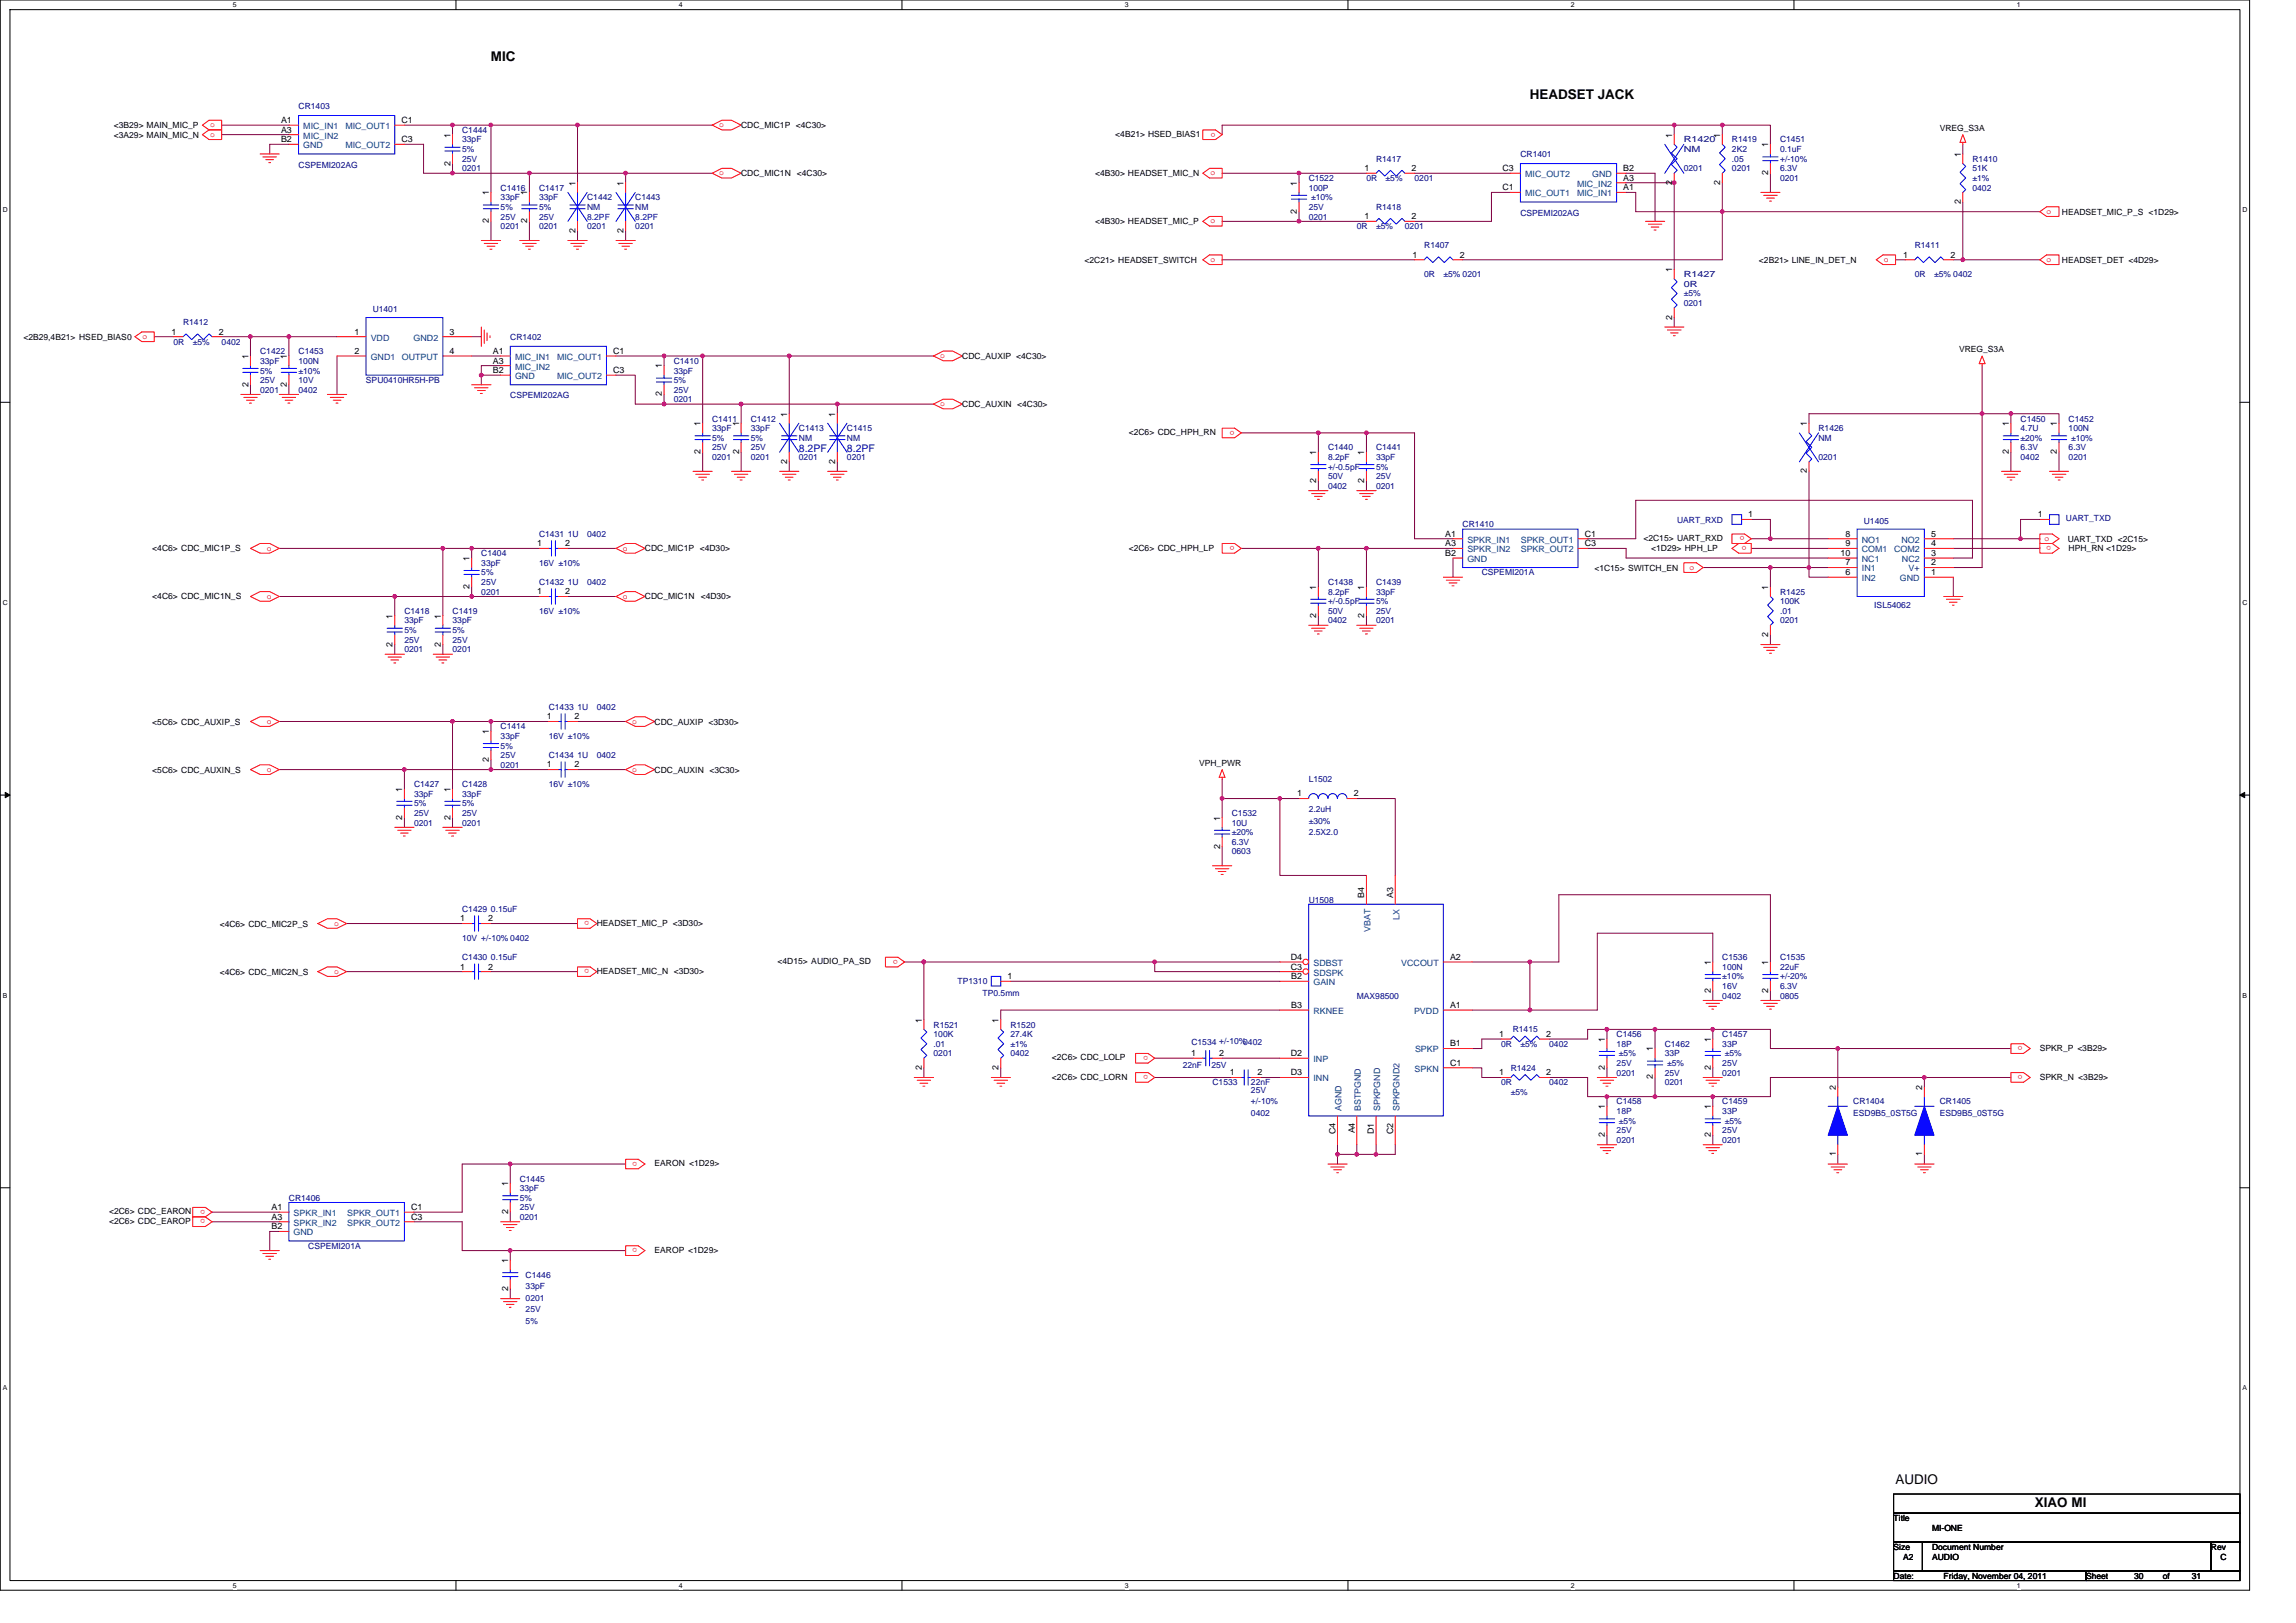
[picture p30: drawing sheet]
<svg xmlns="http://www.w3.org/2000/svg" width="297mm" height="210mm" viewBox="0 0 297 210" stroke-linecap="round" stroke-linejoin="round" font-family="sans-serif">
<defs><g id="words">
<g font-size="1.7">
<text x="63.5" y="7.8">MIC</text>
<text x="197.9" y="12.8">HEADSET JACK</text>
<text x="245.2" y="192">AUDIO</text>
<text x="263.3" y="195">XIAO MI</text>
</g>
<g font-size="1.4" fill="#0000a0">
<text x="103.4" y="58.5">8.2PF</text>
<text x="109.6" y="58.5">8.2PF</text>
</g>
<g font-size="1.1">
<text x="14.7" y="16.6">&lt;3B29&gt; MAIN_MIC_P</text>
<text x="14.7" y="17.8">&lt;3A29&gt; MAIN_MIC_N</text>
<text x="36.4" y="15.9">A1</text>
<text x="36.4" y="17.1">A3</text>
<text x="51.9" y="15.9">C1</text>
<text x="58.3" y="17.8" transform="rotate(-90 58.3 17.8)">1</text>
<text x="95.9" y="16.6">CDC_MIC1P &lt;4C30&gt;</text>
<text x="144.3" y="17.7">&lt;4B21&gt; HSED_BIAS1</text>
<text x="216.3" y="17.8" transform="rotate(-90 216.3 17.8)">1</text>
<text x="222.5" y="17.8" transform="rotate(-90 222.5 17.8)">1</text>
<text x="250.9" y="17">VREG_S3A</text>
<text x="36.4" y="18.4">B2</text>
<text x="51.9" y="18.4">C3</text>
<text x="58.3" y="21.4" transform="rotate(-90 58.3 21.4)">2</text>
<text x="95.9" y="22.8">CDC_MIC1N</text>
<text x="103.1" y="22.8">&lt;4C30&gt;</text>
<text x="141.7" y="22.8">&lt;4B30&gt; HEADSET_MIC_N</text>
<text x="176.5" y="22.1">1</text>
<text x="182.6" y="22.1">2</text>
<text x="194.4" y="22.1">C3</text>
<text x="210" y="22.1">B2</text>
<text x="210" y="23.4">A3</text>
<text x="216.3" y="23.9" transform="rotate(-90 216.3 23.9)">2</text>
<text x="222.5" y="23.9" transform="rotate(-90 222.5 23.9)">2</text>
<text x="228.8" y="22.7" transform="rotate(-90 228.8 22.7)">2</text>
<text x="228.8" y="19" transform="rotate(-90 228.8 19)">1</text>
<text x="253.7" y="20.3" transform="rotate(-90 253.7 20.3)">1</text>
<text x="63.2" y="28.9" transform="rotate(-90 63.2 28.9)">2</text>
<text x="63.2" y="25.3" transform="rotate(-90 63.2 25.3)">1</text>
<text x="68.2" y="28.9" transform="rotate(-90 68.2 28.9)">2</text>
<text x="68.2" y="25.3" transform="rotate(-90 68.2 25.3)">1</text>
<text x="74.4" y="24" transform="rotate(-90 74.4 24)">1</text>
<text x="80.7" y="24" transform="rotate(-90 80.7 24)">1</text>
<text x="141.7" y="29">&lt;4B30&gt; HEADSET_MIC_P</text>
<text x="167.8" y="27.6" transform="rotate(-90 167.8 27.6)">2</text>
<text x="167.8" y="24" transform="rotate(-90 167.8 24)">1</text>
<text x="176.5" y="28.4">1</text>
<text x="182.6" y="28.4">2</text>
<text x="194.4" y="24.6">C1</text>
<text x="210" y="24.6">A1</text>
<text x="253.7" y="26.4" transform="rotate(-90 253.7 26.4)">2</text>
<text x="266.8" y="27.8">HEADSET_MIC_P_S &lt;1D29&gt;</text>
<text x="74.4" y="30.1" transform="rotate(-90 74.4 30.1)">2</text>
<text x="80.7" y="30.1" transform="rotate(-90 80.7 30.1)">2</text>
<text x="140.3" y="34">&lt;2C21&gt; HEADSET_SWITCH</text>
<text x="182.7" y="33.3">1</text>
<text x="188.8" y="33.3">2</text>
<text x="216.3" y="35.2" transform="rotate(-90 216.3 35.2)">1</text>
<text x="227.6" y="34">&lt;2B21&gt; LINE_IN_DET_N</text>
<text x="246.2" y="33.3">1</text>
<text x="252.3" y="33.3">2</text>
<text x="266.8" y="34">HEADSET_DET &lt;4D29&gt;</text>
<text x="216.3" y="41.3" transform="rotate(-90 216.3 41.3)">2</text>
<text x="3" y="44">&lt;2B29,4B21&gt; HSED_BIAS0</text>
<text x="22.2" y="43.3">1</text>
<text x="28.3" y="43.3">2</text>
<text x="32.1" y="46.4" transform="rotate(-90 32.1 46.4)">1</text>
<text x="37.1" y="46.4" transform="rotate(-90 37.1 46.4)">1</text>
<text x="45.8" y="43.3">1</text>
<text x="45.8" y="45.8">2</text>
<text x="58.2" y="45.8">4</text>
<text x="58.2" y="43.3">3</text>
<text x="63.8" y="45.8">A1</text>
<text x="63.8" y="47">A3</text>
<text x="79.3" y="45.8">C1</text>
<text x="85.6" y="47.7" transform="rotate(-90 85.6 47.7)">1</text>
<text x="124.5" y="46.4">CDC_AUXIP &lt;4C30&gt;</text>
<text x="253.4" y="45.6">VREG_S3A</text>
<text x="32.1" y="50" transform="rotate(-90 32.1 50)">2</text>
<text x="37.1" y="50" transform="rotate(-90 37.1 50)">2</text>
<text x="63.8" y="48.3">B2</text>
<text x="79.3" y="48.3">C3</text>
<text x="85.6" y="51.3" transform="rotate(-90 85.6 51.3)">2</text>
<text x="101.8" y="53.9" transform="rotate(-90 101.8 53.9)">1</text>
<text x="108.1" y="53.9" transform="rotate(-90 108.1 53.9)">1</text>
<text x="124.5" y="52.7">CDC_AUXIN &lt;4C30&gt;</text>
<text x="90.6" y="58.8" transform="rotate(-90 90.6 58.8)">2</text>
<text x="90.6" y="55.1" transform="rotate(-90 90.6 55.1)">1</text>
<text x="95.6" y="58.8" transform="rotate(-90 95.6 58.8)">2</text>
<text x="95.6" y="55.1" transform="rotate(-90 95.6 55.1)">1</text>
<text x="146" y="56.3">&lt;2C6&gt; CDC_HPH_RN</text>
<text x="170.3" y="58.9" transform="rotate(-90 170.3 58.9)">1</text>
<text x="176.5" y="58.9" transform="rotate(-90 176.5 58.9)">1</text>
<text x="233.8" y="55.1" transform="rotate(-90 233.8 55.1)">1</text>
<text x="259.9" y="58.8" transform="rotate(-90 259.9 58.8)">2</text>
<text x="259.9" y="55.1" transform="rotate(-90 259.9 55.1)">1</text>
<text x="266.1" y="58.8" transform="rotate(-90 266.1 58.8)">2</text>
<text x="266.1" y="55.1" transform="rotate(-90 266.1 55.1)">1</text>
<text x="101.8" y="60" transform="rotate(-90 101.8 60)">2</text>
<text x="108.1" y="60" transform="rotate(-90 108.1 60)">2</text>
<text x="170.3" y="62.5" transform="rotate(-90 170.3 62.5)">2</text>
<text x="176.5" y="62.5" transform="rotate(-90 176.5 62.5)">2</text>
<text x="233.8" y="61.3" transform="rotate(-90 233.8 61.3)">2</text>
<text x="19.7" y="71.3">&lt;4C6&gt; CDC_MIC1P_S</text>
<text x="69.5" y="70.7">1</text>
<text x="73.1" y="70.7">2</text>
<text x="83.4" y="71.3">CDC_MIC1P &lt;4D30&gt;</text>
<text x="146" y="71.2">&lt;2C6&gt; CDC_HPH_LP</text>
<text x="187" y="69.4">A1</text>
<text x="187" y="70.7">A3</text>
<text x="187" y="71.9">B2</text>
<text x="205" y="69.4">C1</text>
<text x="205" y="70.7">C3</text>
<text x="212.6" y="70">&lt;2C15&gt; UART_RXD</text>
<text x="213.6" y="71.2">&lt;1D29&gt; HPH_LP</text>
<text x="226.2" y="66.9">1</text>
<text x="238.1" y="71.9">10</text>
<text x="238.8" y="69.4">8</text>
<text x="238.8" y="70.7">9</text>
<text x="249.8" y="70.7">4</text>
<text x="249.8" y="71.9">3</text>
<text x="249.8" y="69.4">5</text>
<text x="263.6" y="66.9">1</text>
<text x="267.5" y="70.1">UART_TXD &lt;2C15&gt;</text>
<text x="267.6" y="71.2">HPH_RN &lt;1D29&gt;</text>
<text x="19.7" y="77.6">&lt;4C6&gt; CDC_MIC1N_S</text>
<text x="60.7" y="76.2" transform="rotate(-90 60.7 76.2)">2</text>
<text x="60.7" y="72.6" transform="rotate(-90 60.7 72.6)">1</text>
<text x="69.5" y="76.9">1</text>
<text x="73.1" y="76.9">2</text>
<text x="83.4" y="77.6">CDC_MIC1N</text>
<text x="90.7" y="77.6">&lt;4D30&gt;</text>
<text x="170.3" y="76.3" transform="rotate(-90 170.3 76.3)">1</text>
<text x="176.5" y="76.3" transform="rotate(-90 176.5 76.3)">1</text>
<text x="206.3" y="73.8">&lt;1C15&gt; SWITCH_EN</text>
<text x="228.8" y="76.3" transform="rotate(-90 228.8 76.3)">1</text>
<text x="238.8" y="74.4">6</text>
<text x="238.8" y="73.2">7</text>
<text x="249.8" y="73.2">2</text>
<text x="249.8" y="74.4">1</text>
<text x="50.8" y="83.7" transform="rotate(-90 50.8 83.7)">2</text>
<text x="50.8" y="80" transform="rotate(-90 50.8 80)">1</text>
<text x="57" y="83.7" transform="rotate(-90 57 83.7)">2</text>
<text x="57" y="80" transform="rotate(-90 57 80)">1</text>
<text x="170.3" y="79.9" transform="rotate(-90 170.3 79.9)">2</text>
<text x="176.5" y="79.9" transform="rotate(-90 176.5 79.9)">2</text>
<text x="228.8" y="82.4" transform="rotate(-90 228.8 82.4)">2</text>
<text x="19.7" y="93.7">&lt;5C6&gt; CDC_AUXIP_S</text>
<text x="63.2" y="95" transform="rotate(-90 63.2 95)">1</text>
<text x="70.7" y="93.1">1</text>
<text x="74.3" y="93.1">2</text>
<text x="84.7" y="93.7">CDC_AUXIP &lt;3D30&gt;</text>
<text x="19.7" y="100">&lt;5C6&gt; CDC_AUXIN_S</text>
<text x="63.2" y="98.6" transform="rotate(-90 63.2 98.6)">2</text>
<text x="70.7" y="99.3">1</text>
<text x="74.3" y="99.3">2</text>
<text x="84.7" y="100">CDC_AUXIN &lt;3C30&gt;</text>
<text x="155.1" y="99.1">VPH_PWR</text>
<text x="52" y="106" transform="rotate(-90 52 106)">2</text>
<text x="52" y="102.4" transform="rotate(-90 52 102.4)">1</text>
<text x="58.3" y="106" transform="rotate(-90 58.3 106)">2</text>
<text x="58.3" y="102.4" transform="rotate(-90 58.3 102.4)">1</text>
<text x="157.8" y="106.2" transform="rotate(-90 157.8 106.2)">1</text>
<text x="167.8" y="103">1</text>
<text x="175.2" y="103">2</text>
<text x="157.8" y="109.8" transform="rotate(-90 157.8 109.8)">2</text>
<text x="28.4" y="119.9">&lt;4C6&gt; CDC_MIC2P_S</text>
<text x="59.5" y="119.2">1</text>
<text x="63.1" y="119.2">2</text>
<text x="77.2" y="119.8">HEADSET_MIC_P &lt;3D30&gt;</text>
<text x="176.5" y="116.1" transform="rotate(-90 176.5 116.1)">B4</text>
<text x="180.2" y="116.1" transform="rotate(-90 180.2 116.1)">A3</text>
<text x="59.5" y="125.4">1</text>
<text x="63.1" y="125.4">2</text>
<text x="77.2" y="126">HEADSET_MIC_N &lt;3D30&gt;</text>
<text x="100.6" y="124.7">&lt;4D15&gt; AUDIO_PA_SD</text>
<text x="167" y="124.2">D4</text>
<text x="167" y="125.4">C3</text>
<text x="187.6" y="124.2">A2</text>
<text x="221.3" y="124.8" transform="rotate(-90 221.3 124.8)">1</text>
<text x="228.8" y="124.8" transform="rotate(-90 228.8 124.8)">1</text>
<text x="28.4" y="126.1">&lt;4C6&gt; CDC_MIC2N_S</text>
<text x="130.3" y="126.7">1</text>
<text x="167" y="126.7">B2</text>
<text x="167" y="130.4">B3</text>
<text x="187.6" y="130.4">A1</text>
<text x="221.3" y="128.5" transform="rotate(-90 221.3 128.5)">2</text>
<text x="228.8" y="128.5" transform="rotate(-90 228.8 128.5)">2</text>
<text x="119.2" y="132.3" transform="rotate(-90 119.2 132.3)">1</text>
<text x="129.2" y="132.3" transform="rotate(-90 129.2 132.3)">1</text>
<text x="136.1" y="137.2">&lt;2C6&gt; CDC_LOLP</text>
<text x="154.1" y="136.6">1</text>
<text x="157.7" y="136.6">2</text>
<text x="167" y="136.6">D2</text>
<text x="187.6" y="135.4">B1</text>
<text x="187.6" y="137.9">C1</text>
<text x="193.9" y="134.2">1</text>
<text x="200" y="134.2">2</text>
<text x="207.6" y="134.8" transform="rotate(-90 207.6 134.8)">1</text>
<text x="213.8" y="136" transform="rotate(-90 213.8 136)">1</text>
<text x="221.3" y="134.8" transform="rotate(-90 221.3 134.8)">1</text>
<text x="263.9" y="135.9">SPKR_P &lt;3B29&gt;</text>
<text x="119.2" y="138.4" transform="rotate(-90 119.2 138.4)">2</text>
<text x="129.2" y="138.4" transform="rotate(-90 129.2 138.4)">2</text>
<text x="136.1" y="139.7">&lt;2C6&gt; CDC_LORN</text>
<text x="159.1" y="139.1">1</text>
<text x="162.7" y="139.1">2</text>
<text x="167" y="139.1">D3</text>
<text x="193.9" y="139.1">1</text>
<text x="200" y="139.1">2</text>
<text x="207.6" y="143.5" transform="rotate(-90 207.6 143.5)">1</text>
<text x="207.6" y="138.4" transform="rotate(-90 207.6 138.4)">2</text>
<text x="213.8" y="139.7" transform="rotate(-90 213.8 139.7)">2</text>
<text x="221.3" y="143.5" transform="rotate(-90 221.3 143.5)">1</text>
<text x="221.3" y="138.4" transform="rotate(-90 221.3 138.4)">2</text>
<text x="237.5" y="141" transform="rotate(-90 237.5 141)">2</text>
<text x="248.7" y="141" transform="rotate(-90 248.7 141)">2</text>
<text x="263.9" y="139.7">SPKR_N &lt;3B29&gt;</text>
<text x="172.8" y="146.7" transform="rotate(-90 172.8 146.7)">C4</text>
<text x="175.3" y="146.6" transform="rotate(-90 175.3 146.6)">A4</text>
<text x="177.8" y="146.7" transform="rotate(-90 177.8 146.7)">D1</text>
<text x="180.2" y="146.7" transform="rotate(-90 180.2 146.7)">C2</text>
<text x="207.6" y="147.1" transform="rotate(-90 207.6 147.1)">2</text>
<text x="221.3" y="147.1" transform="rotate(-90 221.3 147.1)">2</text>
<text x="237.5" y="149.6" transform="rotate(-90 237.5 149.6)">1</text>
<text x="248.7" y="149.6" transform="rotate(-90 248.7 149.6)">1</text>
<text x="65.7" y="153.5" transform="rotate(-90 65.7 153.5)">1</text>
<text x="84.7" y="150.9">EARON &lt;1D29&gt;</text>
<text x="14.1" y="158.3">&lt;2C6&gt; CDC_EAROP</text>
<text x="14.1" y="157.1">&lt;2C6&gt; CDC_EARON</text>
<text x="35.1" y="156.5">A1</text>
<text x="35.1" y="157.8">A3</text>
<text x="35.1" y="159">B2</text>
<text x="53.2" y="156.5">C1</text>
<text x="53.2" y="157.8">C3</text>
<text x="65.7" y="157.1" transform="rotate(-90 65.7 157.1)">2</text>
<text x="65.7" y="167" transform="rotate(-90 65.7 167)">2</text>
<text x="65.7" y="163.4" transform="rotate(-90 65.7 163.4)">1</text>
<text x="84.7" y="162.1">EAROP &lt;1D29&gt;</text>
<text x="245" y="196.8">Title</text>
<text x="245" y="200.5">Size</text>
<text x="246.2" y="201.8">A2</text>
<text x="250" y="200.5">Document Number</text>
<text x="250" y="201.8">AUDIO</text>
<text x="250" y="198">MI-ONE</text>
<text x="286" y="200.5">Rev</text>
<text x="287.3" y="201.8">C</text>
<text x="245" y="204.3">Date:</text>
<text x="251.5" y="204.3">Friday, November 04, 2011</text>
<text x="269.9" y="204.3">Sheet</text>
<text x="276.1" y="204.3">30</text>
<text x="279.8" y="204.3">of</text>
<text x="283.6" y="204.3">31</text>
</g>
<g font-size="1.1" fill="#f00">
<text x="27.2" y="16.5">o</text>
<text x="27.2" y="17.7">o</text>
<text x="93" y="16.5">o</text>
<text x="157.2" y="17.1" transform="rotate(180 157.2 17.1)">o</text>
<text x="93" y="22.7">o</text>
<text x="156.6" y="22.7">o</text>
<text x="156.6" y="28.9">o</text>
<text x="264.8" y="27.7">o</text>
<text x="156.6" y="33.9">o</text>
<text x="243.7" y="33.9">o</text>
<text x="264.8" y="33.9">o</text>
<text x="18.5" y="43.9">o</text>
<text x="121.6" y="46.3">o</text>
<text x="121.6" y="52.6">o</text>
<text x="159.7" y="55.7" transform="rotate(180 159.7 55.7)">o</text>
<text x="34.5" y="71.2">o</text>
<text x="80.6" y="71.2">o</text>
<text x="159.7" y="70.7" transform="rotate(180 159.7 70.7)">o</text>
<text x="225.7" y="69.4" transform="rotate(180 225.7 69.4)">o</text>
<text x="225.9" y="70.7" transform="rotate(180 225.9 70.7)">o</text>
<text x="264.5" y="70">o</text>
<text x="265.4" y="70.7" transform="rotate(180 265.4 70.7)">o</text>
<text x="34.5" y="77.4">o</text>
<text x="80.6" y="77.4">o</text>
<text x="218.6" y="73.7">o</text>
<text x="34.5" y="93.6">o</text>
<text x="81.8" y="93.6">o</text>
<text x="34.5" y="99.9">o</text>
<text x="81.8" y="99.9">o</text>
<text x="43.2" y="119.8">o</text>
<text x="76.2" y="119.2" transform="rotate(180 76.2 119.2)">o</text>
<text x="76.2" y="125.4" transform="rotate(180 76.2 125.4)">o</text>
<text x="116.2" y="124.2" transform="rotate(180 116.2 124.2)">o</text>
<text x="43.2" y="126">o</text>
<text x="148.5" y="136.6" transform="rotate(180 148.5 136.6)">o</text>
<text x="261.7" y="135.4" transform="rotate(180 261.7 135.4)">o</text>
<text x="148.5" y="139.1" transform="rotate(180 148.5 139.1)">o</text>
<text x="261.7" y="139.1" transform="rotate(180 261.7 139.1)">o</text>
<text x="82.4" y="150.3" transform="rotate(180 82.4 150.3)">o</text>
<text x="26.6" y="157.8" transform="rotate(180 26.6 157.8)">o</text>
<text x="26.6" y="156.5" transform="rotate(180 26.6 156.5)">o</text>
<text x="82.4" y="161.5" transform="rotate(180 82.4 161.5)">o</text>
</g>
<g font-size="1.1" fill="#000080">
<text x="38.6" y="14.1">CR1403</text>
<text x="59.8" y="17.2">C1444</text>
<text x="38.6" y="21.7">CSPEMI202AG</text>
<text x="59.8" y="18.4">33pF</text>
<text x="59.8" y="22.2">0201</text>
<text x="59.8" y="20.9">25V</text>
<text x="59.8" y="19.7">5%</text>
<text x="169.3" y="23.4">C1522</text>
<text x="176.8" y="23.4">0R</text>
<text x="178" y="20.9">R1417</text>
<text x="179.3" y="23.4">±5%</text>
<text x="183" y="23.4">0201</text>
<text x="196.7" y="20.3">CR1401</text>
<text x="217.8" y="18.4">R1420</text>
<text x="217.8" y="19.7">NM</text>
<text x="217.8" y="22.2">0201</text>
<text x="224.1" y="18.4">R1419</text>
<text x="224.1" y="19.7">2K2</text>
<text x="224.1" y="20.9">.05</text>
<text x="224.1" y="22.2">0201</text>
<text x="230.3" y="18.4">C1451</text>
<text x="230.3" y="19.7">0.1uF</text>
<text x="230.3" y="23.4">0201</text>
<text x="230.3" y="22.2">6.3V</text>
<text x="230.3" y="20.9">+/-10%</text>
<text x="255.2" y="20.9">R1410</text>
<text x="255.2" y="22.2">51K</text>
<text x="255.2" y="23.4">±1%</text>
<text x="64.8" y="24.7">C1416</text>
<text x="64.8" y="25.9">33pF</text>
<text x="64.8" y="29.7">0201</text>
<text x="64.8" y="28.4">25V</text>
<text x="64.8" y="27.2">5%</text>
<text x="69.7" y="24.7">C1417</text>
<text x="69.7" y="25.9">33pF</text>
<text x="69.7" y="29.7">0201</text>
<text x="69.7" y="28.4">25V</text>
<text x="69.7" y="27.2">5%</text>
<text x="76" y="25.9">C1442</text>
<text x="76" y="27.2">NM</text>
<text x="76" y="29.7">0201</text>
<text x="82.2" y="25.9">C1443</text>
<text x="82.2" y="27.2">NM</text>
<text x="82.2" y="29.7">0201</text>
<text x="169.3" y="24.7">100P</text>
<text x="169.3" y="27.2">25V</text>
<text x="169.3" y="28.4">0201</text>
<text x="169.6" y="25.9">±10%</text>
<text x="175.5" y="29.7">0R</text>
<text x="178" y="29.7">±5%</text>
<text x="178" y="27.2">R1418</text>
<text x="181.8" y="29.7">0201</text>
<text x="196.7" y="27.9">CSPEMI202AG</text>
<text x="255.2" y="24.7">0402</text>
<text x="184.3" y="32.1">R1407</text>
<text x="184.3" y="35.9">0R</text>
<text x="186.7" y="35.9">±5% 0201</text>
<text x="217.8" y="35.9">R1427</text>
<text x="247.7" y="32.1">R1411</text>
<text x="247.7" y="35.9">0R</text>
<text x="250.2" y="35.9">±5% 0402</text>
<text x="48.2" y="40.3">U1401</text>
<text x="217.8" y="37.1">0R</text>
<text x="217.8" y="38.4">±5%</text>
<text x="217.8" y="39.6">0201</text>
<text x="22.5" y="44.6">0R</text>
<text x="23.7" y="42.1">R1412</text>
<text x="24.9" y="44.6">±5%</text>
<text x="28.7" y="44.6">0402</text>
<text x="33.7" y="45.8">C1422</text>
<text x="33.7" y="47.1">33pF</text>
<text x="38.6" y="45.8">C1453</text>
<text x="38.6" y="47.1">100N</text>
<text x="66" y="44">CR1402</text>
<text x="87.2" y="47.1">C1410</text>
<text x="33.7" y="50.8">0201</text>
<text x="33.7" y="49.6">25V</text>
<text x="33.7" y="48.3">5%</text>
<text x="38.6" y="49.6">10V</text>
<text x="38.6" y="48.3">±10%</text>
<text x="38.6" y="50.8">0402</text>
<text x="47.3" y="49.6">SPU0410HR5H-PB</text>
<text x="66" y="51.5">CSPEMI202AG</text>
<text x="87.2" y="48.3">33pF</text>
<text x="87.2" y="52">0201</text>
<text x="87.2" y="50.8">25V</text>
<text x="87.2" y="49.6">5%</text>
<text x="92.1" y="54.5">C1411</text>
<text x="92.1" y="55.8">33pF</text>
<text x="92.1" y="59.5">0201</text>
<text x="92.1" y="58.3">25V</text>
<text x="92.1" y="57">5%</text>
<text x="97.1" y="54.5">C1412</text>
<text x="97.1" y="55.8">33pF</text>
<text x="97.1" y="59.5">0201</text>
<text x="97.1" y="58.3">25V</text>
<text x="97.1" y="57">5%</text>
<text x="103.4" y="55.8">C1413</text>
<text x="103.4" y="57">NM</text>
<text x="103.4" y="59.5">0201</text>
<text x="109.6" y="55.8">C1415</text>
<text x="109.6" y="57">NM</text>
<text x="109.6" y="59.5">0201</text>
<text x="171.8" y="58.3">C1440</text>
<text x="171.8" y="59.5">8.2pF</text>
<text x="178" y="58.3">C1441</text>
<text x="178" y="59.5">33pF</text>
<text x="235.3" y="55.8">R1426</text>
<text x="235.3" y="57">NM</text>
<text x="235.3" y="59.5">0201</text>
<text x="261.4" y="54.5">C1450</text>
<text x="261.4" y="55.8">4.7U</text>
<text x="261.4" y="58.3">6.3V</text>
<text x="261.4" y="57">±20%</text>
<text x="261.4" y="59.5">0402</text>
<text x="267.6" y="54.5">C1452</text>
<text x="267.6" y="55.8">100N</text>
<text x="267.6" y="58.3">6.3V</text>
<text x="267.6" y="59.5">0201</text>
<text x="267.9" y="57">±10%</text>
<text x="171.8" y="62">50V</text>
<text x="171.8" y="60.8">+/-0.5pF</text>
<text x="171.8" y="63.2">0402</text>
<text x="178" y="63.2">0201</text>
<text x="178" y="62">25V</text>
<text x="178" y="60.8">5%</text>
<text x="62.3" y="72">C1404</text>
<text x="69.7" y="69.5">C1431 1U</text>
<text x="76" y="69.5">0402</text>
<text x="189.2" y="68.2">CR1410</text>
<text x="217" y="67.6">UART_RXD</text>
<text x="241.1" y="67.7">U1405</text>
<text x="267.3" y="67.4">UART_TXD</text>
<text x="62.3" y="73.2">33pF</text>
<text x="62.3" y="76.9">0201</text>
<text x="62.3" y="75.7">25V</text>
<text x="62.3" y="74.4">5%</text>
<text x="69.7" y="73.2">16V ±10%</text>
<text x="69.7" y="75.7">C1432 1U</text>
<text x="76" y="75.7">0402</text>
<text x="171.8" y="75.7">C1438</text>
<text x="171.8" y="76.9">8.2pF</text>
<text x="178" y="75.7">C1439</text>
<text x="178" y="76.9">33pF</text>
<text x="191.7" y="74.4">CSPEMI201A</text>
<text x="230.3" y="76.9">R1425</text>
<text x="52.3" y="79.4">C1418</text>
<text x="52.3" y="80.7">33pF</text>
<text x="52.3" y="83.2">25V</text>
<text x="52.3" y="81.9">5%</text>
<text x="58.5" y="79.4">C1419</text>
<text x="58.5" y="80.7">33pF</text>
<text x="58.5" y="83.2">25V</text>
<text x="58.5" y="81.9">5%</text>
<text x="69.7" y="79.4">16V ±10%</text>
<text x="171.8" y="79.4">50V</text>
<text x="171.8" y="78.2">+/-0.5pF</text>
<text x="171.8" y="80.7">0402</text>
<text x="178" y="80.7">0201</text>
<text x="178" y="79.4">25V</text>
<text x="178" y="78.2">5%</text>
<text x="230.3" y="78.2">100K</text>
<text x="230.3" y="79.4">.01</text>
<text x="230.3" y="80.7">0201</text>
<text x="242.5" y="78.7">ISL54062</text>
<text x="52.3" y="84.4">0201</text>
<text x="58.5" y="84.4">0201</text>
<text x="64.8" y="94.4">C1414</text>
<text x="64.8" y="95.6">33pF</text>
<text x="71" y="91.9">C1433 1U</text>
<text x="71" y="95.6">16V ±10%</text>
<text x="77.2" y="91.9">0402</text>
<text x="53.6" y="101.8">C1427</text>
<text x="59.8" y="101.8">C1428</text>
<text x="64.8" y="99.3">0201</text>
<text x="64.8" y="98.1">25V</text>
<text x="64.8" y="96.9">5%</text>
<text x="71" y="98.1">C1434 1U</text>
<text x="71" y="101.8">16V ±10%</text>
<text x="77.2" y="98.1">0402</text>
<text x="169.3" y="101.2">L1502</text>
<text x="53.6" y="103.1">33pF</text>
<text x="53.6" y="106.8">0201</text>
<text x="53.6" y="105.6">25V</text>
<text x="53.6" y="104.3">5%</text>
<text x="59.8" y="103.1">33pF</text>
<text x="59.8" y="106.8">0201</text>
<text x="59.8" y="105.6">25V</text>
<text x="59.8" y="104.3">5%</text>
<text x="159.4" y="105.6">C1532</text>
<text x="159.4" y="106.8">10U</text>
<text x="169.3" y="105.1">2.2uH</text>
<text x="169.3" y="106.6">±30%</text>
<text x="159.4" y="109.3">6.3V</text>
<text x="159.4" y="108.1">±20%</text>
<text x="159.4" y="110.6">0603</text>
<text x="169.3" y="108.1">2.5X2.0</text>
<text x="59.8" y="118">C1429 0.15uF</text>
<text x="169.3" y="116.8">U1508</text>
<text x="59.8" y="121.8">10V +/-10% 0402</text>
<text x="59.8" y="124.2">C1430 0.15uF</text>
<text x="222.8" y="124.2">C1536</text>
<text x="222.8" y="125.5">100N</text>
<text x="230.3" y="124.2">C1535</text>
<text x="230.3" y="125.5">22uF</text>
<text x="123.9" y="127.3">TP1310</text>
<text x="127.1" y="128.8">TP0.5mm</text>
<text x="175.5" y="129.2">MAX98500</text>
<text x="222.8" y="128">16V</text>
<text x="222.8" y="126.7">±10%</text>
<text x="222.8" y="129.2">0402</text>
<text x="230.3" y="128">6.3V</text>
<text x="230.3" y="126.7">+/-20%</text>
<text x="230.3" y="129.2">0805</text>
<text x="120.8" y="132.9">R1521</text>
<text x="120.8" y="134.2">100K</text>
<text x="120.8" y="135.4">.01</text>
<text x="120.8" y="136.7">0201</text>
<text x="130.7" y="132.9">R1520</text>
<text x="130.7" y="134.2">27.4K</text>
<text x="130.7" y="135.4">±1%</text>
<text x="130.7" y="136.7">0402</text>
<text x="154.1" y="135.2">C1534 +/-10%0402</text>
<text x="194.2" y="135.4">0R</text>
<text x="195.7" y="133.6">R1415</text>
<text x="196.7" y="135.4">±5%</text>
<text x="200.4" y="135.4">0402</text>
<text x="209.1" y="134.2">C1456</text>
<text x="209.1" y="135.4">18P</text>
<text x="209.1" y="137.9">25V</text>
<text x="209.5" y="136.7">±5%</text>
<text x="215.4" y="135.4">C1462</text>
<text x="215.4" y="136.7">33P</text>
<text x="215.7" y="137.9">±5%</text>
<text x="222.8" y="134.2">C1457</text>
<text x="222.8" y="135.4">33P</text>
<text x="222.8" y="137.9">25V</text>
<text x="223.1" y="136.7">±5%</text>
<text x="153" y="138.2">22nF</text>
<text x="156.7" y="138.2">25V</text>
<text x="156.9" y="140.4">C1533</text>
<text x="161.8" y="140.4">22nF</text>
<text x="161.8" y="141.4">25V</text>
<text x="161.8" y="142.9">+/-10%</text>
<text x="194.2" y="140.4">0R</text>
<text x="195.4" y="138.6">R1424</text>
<text x="195.4" y="141.7">±5%</text>
<text x="200.4" y="140.4">0402</text>
<text x="209.1" y="142.9">C1458</text>
<text x="209.1" y="139.2">0201</text>
<text x="215.4" y="139.2">25V</text>
<text x="215.4" y="140.4">0201</text>
<text x="222.8" y="139.2">0201</text>
<text x="222.8" y="142.9">C1459</text>
<text x="239.8" y="142.9">CR1404</text>
<text x="250.9" y="142.9">CR1405</text>
<text x="161.8" y="144.4">0402</text>
<text x="209.1" y="144.1">18P</text>
<text x="209.1" y="146.6">25V</text>
<text x="209.1" y="147.9">0201</text>
<text x="209.5" y="145.4">±5%</text>
<text x="222.8" y="144.1">33P</text>
<text x="222.8" y="146.6">25V</text>
<text x="222.8" y="147.9">0201</text>
<text x="223.1" y="145.4">±5%</text>
<text x="239.8" y="144.4">ESD9B5_0ST5G</text>
<text x="250.9" y="144.4">ESD9B5_0ST5G</text>
<text x="37.4" y="155.3">CR1406</text>
<text x="67.2" y="152.9">C1445</text>
<text x="67.2" y="154.1">33pF</text>
<text x="67.2" y="155.3">5%</text>
<text x="39.9" y="161.6">CSPEMI201A</text>
<text x="67.2" y="157.8">0201</text>
<text x="67.2" y="156.6">25V</text>
<text x="68" y="165.3">C1446</text>
<text x="68" y="166.8">33pF</text>
<text x="68" y="168.3">0201</text>
<text x="68" y="169.8">25V</text>
<text x="68" y="171.3">5%</text>
</g>
<g font-size="1.1" fill="#004080">
<text x="39.2" y="16.7">MIC_IN1</text>
<text x="39.2" y="17.9">MIC_IN2</text>
<text x="44.7" y="16.7">MIC_OUT1</text>
<text x="39.2" y="19.2">GND</text>
<text x="44.7" y="19.2">MIC_OUT2</text>
<text x="197.3" y="22.9">MIC_OUT2</text>
<text x="206" y="22.9">GND</text>
<text x="197.3" y="25.4">MIC_OUT1</text>
<text x="204" y="25.4">MIC_IN1</text>
<text x="204" y="24.2">MIC_IN2</text>
<text x="48" y="44.1">VDD</text>
<text x="48" y="46.6">GND1</text>
<text x="52" y="46.6">OUTPUT</text>
<text x="53.5" y="44.1">GND2</text>
<text x="66.6" y="46.6">MIC_IN1</text>
<text x="66.6" y="47.8">MIC_IN2</text>
<text x="72.1" y="46.6">MIC_OUT1</text>
<text x="66.6" y="49">GND</text>
<text x="72.1" y="49">MIC_OUT2</text>
<text x="189.8" y="70.2">SPKR_IN1</text>
<text x="189.8" y="71.5">SPKR_IN2</text>
<text x="196.7" y="70.2">SPKR_OUT1</text>
<text x="196.7" y="71.5">SPKR_OUT2</text>
<text x="240.9" y="70.2">NO1</text>
<text x="240.9" y="71.5">COM1</text>
<text x="245" y="71.5">COM2</text>
<text x="246" y="70.2">NO2</text>
<text x="189.8" y="72.7">GND</text>
<text x="240.9" y="75.2">IN2</text>
<text x="240.9" y="73.9">IN1</text>
<text x="240.9" y="72.7">NC1</text>
<text x="245.8" y="75.2">GND</text>
<text x="246.1" y="72.7">NC2</text>
<text x="246.9" y="73.9">V+</text>
<text x="181" y="119" transform="rotate(-90 181 119)">LX</text>
<text x="169.9" y="125">SDBST</text>
<text x="177.3" y="120.6" transform="rotate(-90 177.3 120.6)">VBAT</text>
<text x="181.3" y="125">VCCOUT</text>
<text x="169.9" y="126.2">SDSPK</text>
<text x="169.9" y="127.5">GAIN</text>
<text x="169.9" y="131.2">RKNEE</text>
<text x="182.9" y="131.2">PVDD</text>
<text x="169.9" y="137.4">INP</text>
<text x="183.1" y="136.2">SPKP</text>
<text x="169.9" y="139.9">INN</text>
<text x="173.6" y="143.8" transform="rotate(-90 173.6 143.8)">AGND</text>
<text x="176.1" y="143.8" transform="rotate(-90 176.1 143.8)">BSTPGND</text>
<text x="178.6" y="143.8" transform="rotate(-90 178.6 143.8)">SPKPGND</text>
<text x="181" y="143.8" transform="rotate(-90 181 143.8)">SPKPGND2</text>
<text x="183" y="138.7">SPKN</text>
<text x="38" y="157.3">SPKR_IN1</text>
<text x="38" y="158.6">SPKR_IN2</text>
<text x="38" y="159.8">GND</text>
<text x="44.9" y="157.3">SPKR_OUT1</text>
<text x="44.9" y="158.6">SPKR_OUT2</text>
</g>
<g font-size="1.1" fill="#0000a0">
<text x="76" y="28.4">8.2PF</text>
<text x="82.2" y="28.4">8.2PF</text>
</g>
<g font-size=".9">
<text x="30.1" y="1">5</text>
<text x="87.8" y="1">4</text>
<text x="145.5" y="1">3</text>
<text x="203.2" y="1">2</text>
<text x="260.9" y="1">1</text>
<text x=".4" y="27.5">D</text>
<text x="290.1" y="27.5">D</text>
<text x=".4" y="78.3">C</text>
<text x="290.1" y="78.3">C</text>
<text x=".4" y="129.1">B</text>
<text x="290.1" y="129.1">B</text>
<text x=".4" y="179.9">A</text>
<text x="290.1" y="179.9">A</text>
<text x="30.1" y="205.4">5</text>
<text x="87.8" y="205.4">4</text>
<text x="145.5" y="205.4">3</text>
<text x="203.2" y="205.4">2</text>
<text x="260.9" y="205.4">1</text>
</g>
</g></defs>
<path d="M0 0h291v205.7h-291zM1.3 1.2h288.5v203.3h-288.5z" fill="none" stroke="#000" stroke-width=".13"/>
<g fill="#fff">
<path d="M30.1 .1h.5v1h-.5z"/>
<path d="M30.1 204.6h.5v1h-.5z"/>
</g>
<path d="M59 0v1.2M59 204.5v1.2" fill="none" stroke="#000" stroke-width=".13"/>
<g fill="#fff">
<path d="M87.8 .1h.5v1h-.5z"/>
<path d="M87.8 204.6h.5v1h-.5z"/>
</g>
<path d="M116.7 0v1.2M116.7 204.5v1.2" fill="none" stroke="#000" stroke-width=".13"/>
<g fill="#fff">
<path d="M145.5 .1h.5v1h-.5z"/>
<path d="M145.5 204.6h.5v1h-.5z"/>
</g>
<path d="M174.4 0v1.2M174.4 204.5v1.2" fill="none" stroke="#000" stroke-width=".13"/>
<g fill="#fff">
<path d="M203.2 .1h.5v1h-.5z"/>
<path d="M203.2 204.6h.5v1h-.5z"/>
</g>
<path d="M232.1 0v1.2M232.1 204.5v1.2" fill="none" stroke="#000" stroke-width=".13"/>
<g fill="#fff">
<path d="M260.9 .1h.5v1h-.5z"/>
<path d="M260.9 204.6h.5v1h-.5z"/>
<path d="M.4 26.6h.6v1h-.6z"/>
<path d="M290.1 26.6h.6v1h-.6z"/>
<path d="M.4 77.4h.6v1h-.6z"/>
<path d="M290.1 77.4h.6v1h-.6z"/>
</g>
<path d="M0 52h1.3M289.8 52h1.2" fill="none" stroke="#000" stroke-width=".13"/>
<g fill="#fff">
<path d="M.4 128.3h.5v1h-.5z"/>
<path d="M290.1 128.3h.6v1h-.6z"/>
</g>
<path d="M0 102.9h1.3M289.8 102.9h1.2" fill="none" stroke="#000" stroke-width=".13"/>
<path d="M.7 102.5l.6 .4-.6 .3zM289.8 102.9l.6-.4v.7z" fill="#000" stroke="#000" stroke-width=".13"/>
<g fill="#fff">
<path d="M.4 179.1h.5v1h-.5z"/>
<path d="M290.1 179.1h.6v1h-.6z"/>
</g>
<path d="M0 153.7h1.3M289.8 153.7h1.2M245 199.5h3.7v3.7h-3.7zM245 193.3h44.8v2.5h-44.8zM245 195.8h44.8v3.7h-44.8zM248.7 199.5h37.3v3.7h-37.3zM286 199.5h3.8v3.7h-3.8zM245 203.2h24.9v1.3h-24.9zM269.9 203.2h19.9v1.3h-19.9z" fill="none" stroke="#000" stroke-width=".13"/>
<g fill="none" stroke="#800040" stroke-width=".13">
<path d="M28.7 17.4h8.7M28.7 16.2h8.7M37.4 18.7h-2.5v1.2M52.3 16.2h6.2M52.3 18.7h2.5v3.7h3.7M58.5 16.2v1.2M58.5 16.2h5v8.7M63.5 16.2h11.2v7.4M74.7 16.2h17.4M158.1 17.4v-1.2h58.5v1.2M216.6 16.2h6.2M222.8 16.2v1.2"/>
<path d="M222.8 16.2h6.2v2.5M253.9 18.7v1.2M58.5 22.4h10M58.5 21.2v1.2M63.5 28.6v2.5M68.5 22.4h12.4v1.2M68.5 22.4v2.5M68.5 28.6v2.5M74.7 29.9v1.2M80.9 29.9v1.2M80.9 22.4h11.2M158.1 28.6h10"/>
<path d="M158.1 33.6h24.9M158.1 22.4h10M168.1 22.4v1.2M168.1 27.4v1.2M168.1 22.4h8.7M168.1 28.6h8.7M183 22.4h12.4M195.4 24.9h-2.4v3.7h-10M210.4 24.9h1.2v2.5h11.2M210.4 22.4h3.7v6.2M210.4 23.6h6.2v11.3M222.8 27.4h41.1"/>
<path d="M222.8 23.6v3.8M222.8 27.4v6.2h-33.6M229 22.4v2.5M245.2 33.6h1.3M252.7 33.6h1.2M253.9 26.1v7.5M253.9 33.6h10M20 43.6h2.5M28.7 43.6h3.7v2.5M32.4 43.6h5v2.5M32.4 49.8v1.2M37.4 49.8v1.2"/>
<path d="M37.4 43.6h6.2M43.6 46.1v4.9M61 43.6h1.3M61 46.1h3.8M62.3 48.5v1.3M64.8 47.3h-2.5v1.2h2.5M79.7 46.1h6.2M79.7 48.5h2.5v3.8h3.7M85.9 51v1.3M85.9 46.1h5M85.9 52.3h10v2.5M85.9 46.1v1.2"/>
<path d="M90.9 46.1h11.2M90.9 46.1v8.7M90.9 58.5v2.5M95.9 52.3h12.4M95.9 58.5v2.5M102.1 59.8v1.2M102.1 46.1v7.4M102.1 46.1h18.7M108.3 59.8v1.2M108.3 52.3h12.5M108.3 52.3v1.2M160.6 56h10"/>
<path d="M170.6 56v2.5M170.6 56h6.2v2.5M176.8 56h6.2v13.7h5M216.6 41.1v1.2M256.4 53.5h-22.4v1.3M256.4 53.5h3.8v1.3M256.4 53.5v19.9h-3.7M256.4 47.3v6.2M260.2 58.5v2.5M260.2 53.5h6.2v1.3M266.4 58.5v2.5M36.1 71h21.2v8.7"/>
<path d="M36.1 77.2h15v2.5M51.1 77.2h9.9M57.3 71h3.7v1.2M61 77.2h8.7M61 75.9v1.3M61 71h8.7M73.5 77.2h6.2M73.5 71h6.2M160.6 71h10M170.6 62.2v1.3M170.6 79.7v1.2M170.6 71v4.9"/>
<path d="M170.6 71h6.2v4.9M176.8 62.2v1.3M176.8 79.7v1.2M176.8 71h11.2M188 72.2v2.5M205.4 69.7h6.2v-5h43.6v7.5h-2.5M205.4 71h5v1.2h26.1M220.3 73.4h8.7v2.5M226.6 71h9.9M226.6 69.7h2.4M226.6 67.2h2.4v2.5M229 69.7h7.5"/>
<path d="M229 73.4h5M234 61v12.4M234 73.4v1.3h2.5M234 73.4h2.5M252.7 69.7h8.7M252.7 74.7v2.5M252.7 71h11.2M261.4 69.7h2.5M263.9 67.2h-2.5v2.5M36.1 99.6h16.2M36.1 93.3h22.4M51.1 83.4v1.2"/>
<path d="M52.3 99.6v2.5M52.3 99.6h11.2M57.3 83.4v1.2M58.5 93.3v8.8M58.5 93.3h5v1.3M63.5 98.3v1.3M63.5 99.6h7.5M63.5 93.3h7.5M74.7 99.6h6.2M74.7 93.3h6.2M229 82.1v1.3M44.8 119.5h15"/>
<path d="M52.3 105.8v1.2M58.5 105.8v1.2M63.5 119.5h11.2M158.1 103.3h7.5M158.1 103.3v2.5M158.1 109.5v2.5M158.1 100.8v2.5M165.6 103.3h2.5M165.6 103.3v10h11.2M175.5 103.3h5v10M44.8 125.7h15M63.5 125.7h11.2"/>
<path d="M117 124.5h2.5M119.5 138.2v1.2M119.5 124.5v7.4M119.5 124.5h29.9M129.5 138.2v1.2M130.7 127h34.9M149.4 124.5h16.2M149.4 136.9h5M149.4 139.4h10M149.4 124.5v1.2h16.2M158.1 136.9h7.5M163.1 139.4h2.5"/>
<path d="M165.6 130.7h-36.1v1.2M190.5 138.2h1.2v1.2h2.5M190.5 124.5h7.4M190.5 130.7h7.4M194.2 134.4h-2.5v1.3h-1.2M197.9 124.5h3.8v-8.7h27.3v8.7M197.9 124.5v6.2M200.4 139.4h5v2.5h2.5M207.9 138.2v1.2M207.9 133.2h-2.5v1.2h-5M207.9 133.2v1.2M207.9 133.2h6.2v2.5"/>
<path d="M214.1 133.2h7.5M214.1 139.4v2.5M221.6 133.2v1.2M221.6 138.2v1.2M221.6 124.5v-3.8h-15v10h-8.7M221.6 128.2v1.2M221.6 133.2h7.4v2.5h8.8v5M229 128.2v1.2M237.8 135.7h22.4M249 139.4h11.2M249 139.4h-20v2.5h-7.4M249 139.4v1.3"/>
<path d="M27.4 156.8h8.7M27.4 158.1h8.7M36.1 159.3h-1.2v2.5M53.6 158.1h6.2v3.7h6.2v1.2M66 156.8v1.3M66 153.1v-2.5h-6.2v6.2h-6.2M66 150.6h14.9M173 149.4h2.5M173 148.1v1.3M173 149.4v1.2M175.5 148.1v1.3M175.5 149.4h2.5"/>
<path d="M178 148.1v1.3M180.5 148.1v1.3h-2.5M207.9 146.9v1.2M207.9 141.9v1.2M207.9 141.9h6.2M214.1 141.9h7.5M221.6 141.9v1.2M221.6 146.9v1.2M237.8 149.4v1.2M249 149.4v1.2M66 166.8v1.2M66 161.8h14.9"/>
</g>
<g fill="#f0f" stroke="#f0f" stroke-width=".13">
<circle cx="108.3" cy="52.3" r=".24"/>
<circle cx="102.1" cy="46" r=".24"/>
<circle cx="85.9" cy="52.3" r=".24"/>
<circle cx="90.9" cy="46" r=".24"/>
<circle cx="95.9" cy="52.3" r=".24"/>
<circle cx="85.9" cy="46" r=".24"/>
<circle cx="57.3" cy="70.9" r=".24"/>
<circle cx="51.1" cy="77.2" r=".24"/>
<circle cx="58.5" cy="93.3" r=".24"/>
<circle cx="52.3" cy="99.6" r=".24"/>
<circle cx="176.8" cy="56" r=".24"/>
<circle cx="170.5" cy="70.9" r=".24"/>
<circle cx="170.5" cy="56" r=".24"/>
<circle cx="256.4" cy="53.5" r=".24"/>
<circle cx="260.2" cy="53.5" r=".23"/>
<circle cx="222.8" cy="16.2" r=".23"/>
<circle cx="216.6" cy="16.2" r=".23"/>
<circle cx="222.8" cy="27.4" r=".24"/>
<circle cx="168.1" cy="22.4" r=".24"/>
<circle cx="253.9" cy="33.6" r=".24"/>
<circle cx="37.4" cy="43.5" r=".24"/>
<circle cx="62.3" cy="48.5" r=".24"/>
<circle cx="80.9" cy="22.4" r=".24"/>
<circle cx="74.7" cy="16.2" r=".24"/>
<circle cx="63.5" cy="16.2" r=".24"/>
<circle cx="58.5" cy="22.4" r=".24"/>
<circle cx="68.5" cy="22.4" r=".24"/>
<circle cx="58.5" cy="16.2" r=".24"/>
<circle cx="221.6" cy="133.2" r=".24"/>
<circle cx="214.1" cy="133.2" r=".24"/>
<circle cx="221.6" cy="141.9" r=".23"/>
<circle cx="214.1" cy="141.9" r=".24"/>
<circle cx="237.8" cy="135.7" r=".24"/>
<circle cx="248.9" cy="139.4" r=".24"/>
<circle cx="66" cy="161.8" r=".24"/>
<circle cx="66" cy="150.6" r=".24"/>
<circle cx="32.4" cy="43.5" r=".24"/>
<circle cx="229" cy="69.7" r=".24"/>
<circle cx="261.4" cy="69.7" r=".24"/>
<circle cx="168.1" cy="28.6" r=".24"/>
<circle cx="176.8" cy="70.9" r=".24"/>
<circle cx="234" cy="73.4" r=".23"/>
<circle cx="229" cy="73.4" r=".23"/>
<circle cx="61" cy="77.2" r=".24"/>
<circle cx="61" cy="70.9" r=".24"/>
<circle cx="63.5" cy="99.6" r=".24"/>
<circle cx="63.5" cy="93.3" r=".24"/>
<circle cx="165.6" cy="103.3" r=".23"/>
<circle cx="158.1" cy="103.3" r=".24"/>
<circle cx="119.5" cy="124.4" r=".24"/>
<circle cx="149.4" cy="124.4" r=".24"/>
<circle cx="178" cy="149.3" r=".24"/>
<circle cx="173" cy="149.3" r=".24"/>
<circle cx="175.5" cy="149.3" r=".24"/>
<circle cx="207.9" cy="133.2" r=".24"/>
<circle cx="207.9" cy="141.9" r=".24"/>
<circle cx="197.9" cy="124.4" r=".24"/>
<circle cx="197.9" cy="130.7" r=".24"/>
<circle cx="216.6" cy="23.6" r=".23"/>
</g>
<g fill="none" stroke="#f00" stroke-width=".13">
<path d="M26.2 16.2l.8-.6h1.7v1.2h-1.7zM26.2 17.4l.8-.6h1.7v1.3h-1.7zM33.7 19.9h2.4M37.4 16.2h1.2M37.4 17.4h1.2M37.4 18.7h1.2M51.1 18.7h1.2M51.1 16.2h1.2M58.5 17.4v1.3M58.5 19.9v1.3M92.1 16.2l1.3-.6h1.2l1.3 .6-1.3 .6h-1.2zM155.6 16.8h1.6l.9 .6-.9 .7h-1.6z"/>
<path d="M216.6 17.4v1.3M222.8 17.4v1.3M229 18.7v1.2M253.9 19.9v1.3M253.9 17.4l.4 1h-.7zM253.9 18.4v.3M34 20.3h1.8M34.4 20.7h1M34.8 21h.2M62.3 31.1h2.5M62.7 31.5h1.7M63 31.9h1"/>
<path d="M63.4 32.2h.2M63.5 24.9v1.2M63.5 27.4v1.2M67.2 31.1h2.5M67.6 31.5h1.8M68 31.9h1M68.4 32.2h.2M73.5 31.1h2.5M73.8 31.5h1.8M74.2 31.9h1M74.6 32.2h.2M74.7 23.6v1.3"/>
<path d="M74.7 28.6v1.3M79.7 31.1h2.5M80.1 31.5h1.7M80.5 31.9h.9M80.8 32.2h.3M80.9 23.6v1.3M80.9 28.6v1.3M92.1 22.4l1.3-.6h1.2l1.3 .6-1.3 .6h-1.2zM155.6 28.6l.9-.6h1.6v1.3h-1.6zM155.6 33.6l.9-.6h1.6v1.2h-1.6zM155.6 22.4l.9-.6h1.6v1.2h-1.6zM176.8 22.4h1.2"/>
<path d="M176.8 28.6h1.2M181.8 22.4h1.2M181.8 28.6h1.2M195.4 22.4h1.3M195.4 24.9h1.3M209.1 24.9h1.3M209.1 23.6h1.3M209.1 22.4h1.3M212.9 28.6h2.5M213.3 29h1.7M213.6 29.4h1M214 29.8h.2"/>
<path d="M216.6 34.9v1.2M216.6 39.8v1.3M216.6 22.4v1.2M222.8 22.4v1.2M227.8 24.9h2.5M228.2 25.3h1.7M228.6 25.6h.9M228.9 26h.3M229 21.2v1.2M242.7 33.6l.9-.6h1.6v1.2h-1.6zM246.5 33.6h1.2M251.5 33.6h1.2"/>
<path d="M253.9 24.9v1.2M263.9 27.4l.9-.6h1.6v1.2h-1.6zM263.9 33.6l.9-.6h1.6v1.2h-1.6zM17.5 43.6l.8-.7h1.7v1.3h-1.7zM22.5 43.6h1.2M27.4 43.6h1.3M31.2 51h2.5M31.5 51.4h1.8M31.9 51.8h1M32.3 52.2h.2M32.4 46.1v1.2M32.4 48.5v1.3"/>
<path d="M36.1 51h2.5M36.5 51.4h1.7M36.9 51.8h1M37.3 52.2h.2M37.4 46.1v1.2M37.4 48.5v1.3M42.4 51h2.4M42.7 51.4h1.8M43.1 51.8h1M43.5 52.2h.2M43.6 43.6h3.7M43.6 46.1h3.7"/>
<path d="M57.3 43.6h3.7M57.3 46.1h3.7M61 49.8h2.5M61.4 50.2h1.7M61.8 50.5h1M62.1 50.9h.3M62.3 42.3v2.5M62.7 42.7v1.7M63 43.1v1M63.4 43.4v.3M64.8 46.1h1.2M64.8 47.3h1.2"/>
<path d="M64.8 48.5h1.2M78.5 48.5h1.2M78.5 46.1h1.2M95.9 54.8v1.2M95.9 57.3v1.2M108.3 53.5v1.3M108.3 58.5v1.3M120.8 46.1l1.2-.7h1.3l1.2 .7-1.2 .6h-1.3zM120.8 52.3l1.2-.7h1.3l1.2 .7-1.2 .6h-1.3zM158.1 55.4h1.6l.9 .6-.9 .6h-1.6zM170.6 58.5v1.3M176.8 58.5v1.3"/>
<path d="M215.4 42.3h2.4M215.7 42.7h1.8M216.1 43.1h1M216.5 43.4h.2M234 54.8v1.2M234 59.8v1.2M256.4 46.1l.4 1h-.8zM256.4 47.1v.2M266.4 54.8v1.2M266.4 57.3v1.2M32.4 71l1.3-.7h1.2l1.2 .7-1.2 .6h-1.2zM32.4 77.2l1.3-.7h1.2l1.2 .7-1.2 .6h-1.2z"/>
<path d="M57.3 79.7v1.2M61 72.2v1.2M61 74.7v1.2M69.7 71h1.3M69.7 77.2h1.3M72.2 71h1.3M72.2 77.2h1.3M79.7 71l1.2-.7h1.3l1.2 .7-1.2 .6h-1.3zM79.7 77.2l1.2-.7h1.3l1.2 .7-1.2 .6h-1.3zM89.7 61h2.4M90 61.4h1.8M90.4 61.7h1"/>
<path d="M90.8 62.1h.2M94.6 61h2.5M95 61.4h1.7M95.4 61.7h1M95.8 62.1h.2M100.9 61h2.5M101.2 61.4h1.8M101.6 61.7h1M102 62.1h.2M107.1 61h2.5M107.5 61.4h1.7M107.8 61.7h1"/>
<path d="M108.2 62.1h.3M158.1 70.3h1.6l.9 .7-.9 .6h-1.6zM169.3 63.5h2.5M169.7 63.9h1.7M170 64.2h1M170.4 64.6h.3M170.6 75.9v1.3M170.6 78.4v1.3M170.6 61v1.2M175.5 63.5h2.5M175.9 63.9h1.7M176.3 64.2h1"/>
<path d="M176.7 64.6h.2M176.8 75.9v1.3M176.8 78.4v1.3M176.8 61v1.2M186.7 74.7h2.5M187.1 75.1h1.7M187.5 75.4h1M187.9 75.8h.2M188 69.7h1.2M188 71h1.2M188 72.2h1.2M204.1 69.7h1.3"/>
<path d="M204.1 71h1.3M217.8 72.8h1.7l.8 .6-.8 .7h-1.7zM224.1 69.1h1.6l.9 .6-.9 .6h-1.6zM224.1 71l.8-.7h1.7v1.3h-1.7zM236.5 74.7h3.8M236.5 73.4h3.8M236.5 69.7h3.8M236.5 71h3.8M236.5 72.2h3.8M249 74.7h3.7M249 73.4h3.7M249 72.2h3.7"/>
<path d="M249 71h3.7M249 69.7h3.7M251.5 77.2h2.4M251.8 77.5h1.8M252.2 77.9h1M252.6 78.3h.2M258.9 61h2.5M259.3 61.4h1.7M259.7 61.7h1M260.1 62.1h.2M263.9 67.2h1.3M263.9 69.1h1.6l.9 .6-.9 .6h-1.6z"/>
<path d="M263.9 70.3h1.6l.9 .7-.9 .6h-1.6zM265.2 61h2.4M265.5 61.4h1.8M265.9 61.7h1M266.3 62.1h.2M32.4 93.3l1.3-.6h1.2l1.2 .6-1.2 .7h-1.2zM32.4 99.6l1.3-.6h1.2l1.2 .6-1.2 .6h-1.2zM49.8 84.6h2.5M50.2 85h1.7M50.6 85.4h1M50.9 85.8h.3M56 84.6h2.5"/>
<path d="M56.4 85h1.8M56.8 85.4h1M57.2 85.8h.2M57.3 82.1v1.3M63.5 94.6v1.2M63.5 97.1v1.2M71 93.3h1.2M73.5 93.3h1.2M80.9 93.3l1.3-.6h1.2l1.3 .6-1.3 .7h-1.2zM80.9 99.6l1.3-.6h1.2l1.3 .6-1.3 .6h-1.2zM158.1 99.6l.4 1h-.8zM169.3 80.9h2.5"/>
<path d="M169.7 81.3h1.7M170 81.6h1M170.4 82h.3M175.5 80.9h2.5M175.9 81.3h1.7M176.3 81.6h1M176.7 82h.2M227.8 83.4h2.5M228.2 83.8h1.7M228.6 84.1h.9M228.9 84.5h.3M41.1 119.5l1.3-.6h1.2l1.2 .6-1.2 .6h-1.2z"/>
<path d="M51.1 107h2.5M51.5 107.4h1.7M51.8 107.8h1M52.2 108.2h.2M52.3 102.1v1.2M52.3 104.5v1.3M57.3 107h2.5M57.7 107.4h1.7M58 107.8h1M58.4 108.2h.3M58.5 102.1v1.2M58.5 104.5v1.3"/>
<path d="M59.8 119.5h1.2M62.3 119.5h1.2M74.7 118.9h1.6l.9 .6-.9 .6h-1.6zM156.9 112h2.5M157.2 112.4h1.8M157.6 112.8h1M158 113.1h.2M158.1 105.8v1.2M158.1 108.3v1.2M158.1 100.6v.2M168.1 103.3h1.2M174.3 103.3h1.2"/>
<path d="M41.1 125.7l1.3-.6h1.2l1.2 .6-1.2 .6h-1.2zM74.7 125.1h1.6l.9 .6-.9 .6h-1.6zM114.6 123.8h1.6l.8 .7-.8 .6h-1.6zM118.3 139.4h2.5M118.7 139.8h1.7M128.2 139.4h2.5M128.6 139.8h1.8M129.5 131.9v1.3M129.5 136.9v1.3M146.9 136.3h1.6l.9 .6-.9 .6h-1.6zM146.9 138.8h1.6l.9 .6-.9 .6h-1.6zM154.4 136.9h1.2"/>
<path d="M156.9 136.9h1.2M159.4 139.4h1.2M161.8 139.4h1.3M194.2 134.4h1.2M199.2 134.4h1.2M206.6 139.4h2.5M207 139.8h1.8M207.9 134.4v1.3M207.9 136.9v1.3M214.1 135.7v1.2M214.1 138.2v1.2M220.3 139.4h2.5"/>
<path d="M220.3 129.4h2.5M220.7 139.8h1.8M220.7 129.8h1.8M221.1 130.2h1M221.5 130.6h.2M221.6 124.5v1.2M221.6 127v1.2M221.6 134.4v1.3M221.6 136.9v1.3M227.8 129.4h2.5M228.2 129.8h1.7M228.6 130.2h.9"/>
<path d="M228.9 130.6h.3M229 124.5v1.2M229 127v1.2M260.2 135h1.6l.9 .7-.9 .6h-1.6zM260.2 138.8h1.6l.9 .6-.9 .6h-1.6zM24.9 157.4h1.7l.8 .7-.8 .6h-1.7zM24.9 156.2h1.7l.8 .6-.8 .6h-1.7zM36.1 156.8h1.3M36.1 158.1h1.3M36.1 159.3h1.3M52.3 156.8h1.3M52.3 158.1h1.3"/>
<path d="M64.8 158.1h2.4M65.1 158.4h1.8M65.5 158.8h1M65.9 159.2h.2M80.9 150h1.7l.8 .6-.8 .6h-1.7zM119 140.1h1M119.4 140.5h.3M129 140.1h1M129.4 140.5h.2M171.8 150.6h2.5M172.2 151h1.7M172.5 151.3h1"/>
<path d="M172.9 151.7h.3M206.6 148.1h2.5M207 148.5h1.8M207.4 140.1h1M207.4 148.9h1M207.8 140.5h.2M207.8 149.2h.2M207.9 143.1v1.3M207.9 145.6v1.3M220.3 148.1h2.5M220.7 148.5h1.8M221.1 140.1h1"/>
<path d="M221.1 148.9h1M221.5 140.5h.2M221.5 149.2h.2M236.5 150.6h2.5M236.9 151h1.7M237.3 151.3h1M237.6 151.7h.3M247.7 150.6h2.5M248.1 151h1.7M248.5 151.3h1M248.8 151.7h.3M249 148.1v1.3"/>
<path d="M249 140.7v1.2M33.7 161.8h2.4M34 162.2h1.8M34.4 162.5h1M34.8 162.9h.2M64.8 168h2.4M65.1 168.4h1.8M65.5 168.8h1M65.9 169.1h.2M66 163v1.3M66 165.5v1.3M80.9 161.2h1.7l.8 .6-.8 .6h-1.7z"/>
</g>
<g fill="none" stroke="#00f" stroke-width=".13">
<path d="M38.6 14.9h12.5v5h-12.5zM57.5 19h2M57.5 19.5h2M58.5 18.7v.3M58.5 19.5v.4M215.4 18.7l2.4 3.7M216.6 18.7l.4 .3-.8 .8 .8 .7-.8 .8 .8 .7-.4 .4M217.8 18.7l-2.4 3.7M222.8 18.7l.4 .3-.7 .8 .7 .7-.7 .8 .7 .7-.4 .4M229 19.9v.4M62.5 26.5h2M62.5 27h2"/>
<path d="M63.5 26.1v.4M63.5 27v.4M73.5 24.9l2.5 3.7M73.7 26.5h2M73.7 27h2M74.7 24.9v1.6M74.7 27v1.6M76 24.9l-2.5 3.7M79.7 24.9l2.5 3.7M79.9 26.5h2M79.9 27h2M80.9 24.9v1.6"/>
<path d="M80.9 27v1.6M82.2 24.9l-2.5 3.7M178 22.4l.4-.4 .8 .8 .7-.8 .7 .8 .8-.8 .4 .4M178 28.6l.4-.3 .8 .7 .7-.7 .7 .7 .8-.7 .4 .3M196.7 21.2h12.4v4.9h-12.4zM216.6 36.1l.4 .4-.8 .7 .8 .8-.8 .7 .8 .8-.4 .3M228 20.3h2M228 20.8h2M229 20.8v.4M247.7 33.6l.4-.4 .7 .8 .8-.8 .7 .8 .8-.8 .4 .4M253.9 21.2l.4 .3-.7 .8 .7 .7-.7 .8 .7 .7-.4 .4M23.7 43.6l.4-.4 .7 .7 .8-.7 .7 .7 .7-.7 .4 .4"/>
<path d="M31.4 47.7h2M31.4 48.2h2M32.4 47.3v.4M32.4 48.2v.3M36.4 47.7h2M36.4 48.2h2M37.4 47.3v.4M37.4 48.2v.3M47.3 41.1h10v7.4h-10zM66 44.8h12.5v5h-12.5zM94.9 56.4h2M94.9 56.9h2"/>
<path d="M95.9 56v.4M95.9 56.9v.4M107.1 54.8l2.5 3.7M107.3 56.4h2M107.3 56.9h2M108.3 54.8v1.6M108.3 56.9v1.6M109.6 54.8l-2.5 3.7M170.6 59.8v.3M176.8 59.8v.3M232.8 56l2.5 3.8M234 56l.4 .4-.7 .7 .7 .8-.7 .7 .7 .8-.4 .4"/>
<path d="M235.3 56l-2.5 3.8M265.4 56.4h2M265.4 56.9h2M266.4 56v.4M266.4 56.9v.4M60 73.8h2M60 74.3h2M61 73.4v.4M61 74.3v.4M71 71h.3M71 77.2h.3M71.3 70v1.9"/>
<path d="M71.3 76.2v2M71.9 70v1.9M71.9 71h.3M71.9 76.2v2M71.9 77.2h.3M169.6 77.5h2M169.6 78h2M169.6 60.1h2M169.6 60.6h2M170.6 77.2v.3M170.6 78v.4M170.6 60.6v.4"/>
<path d="M175.8 77.5h2M175.8 78h2M175.8 60.1h2M175.8 60.6h2M176.8 77.2v.3M176.8 78v.4M176.8 60.6v.4M189.2 68.5h14.9v4.9h-14.9zM240.3 68.5h8.7v8.7h-8.7zM265.2 66.6h1.2v1.2h-1.2zM56.3 81.3h2M56.3 81.8h2"/>
<path d="M57.3 80.9v.4M57.3 81.8v.3M62.5 96.2h2M62.5 96.7h2M63.5 95.8v.4M63.5 96.7v.4M72.2 93.3h.4M72.6 92.4v1.9M73.1 92.4v1.9M73.1 93.3h.4M51.3 103.7h2M51.3 104.2h2"/>
<path d="M52.3 103.3v.4M52.3 104.2v.3M57.5 103.7h2M57.5 104.2h2M58.5 103.3v.4M58.5 104.2v.3M61 119.5h.4M61.4 118.5v2M61.9 118.5v2M61.9 119.5h.4M157.1 107.4h2M157.1 107.9h2"/>
<path d="M158.1 107v.4M158.1 107.9v.4M169.3 117h17.4v27.4h-17.4zM171.8 103.3a.62 .62 0 0 0-.6-.6 .62 .62 0 0 0-.7 .6 .61 .61 0 0 0-.6-.6 .61 .61 0 0 0-.6 .6M173 103.3a.6 .6 0 0 0-.6-.6 .6 .6 0 0 0-.6 .6M174.3 103.3a.61 .61 0 0 0-.7-.6 .61 .61 0 0 0-.6 .6M129.5 133.2l.4 .3-.8 .8 .8 .7-.8 .8 .8 .7-.4 .4M155.6 136.9h.4M156 135.9v2M156.5 135.9v2M156.5 136.9h.4M160.6 139.4h.4"/>
<path d="M161 138.4v2M161.5 138.4v2M161.5 139.4h.3M195.4 134.4l.4-.4 .8 .8 .7-.8 .8 .8 .7-.8 .4 .4M206.9 136h2M206.9 136.5h2M207.9 135.7v.3M207.9 136.5v.4M213.1 137.3h2M213.1 137.8h2M214.1 136.9v.4M214.1 137.8v.4"/>
<path d="M220.6 126.1h2M220.6 126.6h2M220.6 136h2M220.6 136.5h2M221.6 125.7v.4M221.6 126.6v.4M221.6 135.7v.3M221.6 136.5v.4M228 126.1h2M228 126.6h2M229 125.7v.4M229 126.6v.4"/>
<path d="M37.4 155.6h14.9v4.9h-14.9zM206.9 144.8h2M206.9 145.2h2M207.9 144.4v.4M207.9 145.2v.4M247.7 143.1h2.5M249 146.9v1.2M249 141.9v1.2M65 164.7h2M65 165.2h2M66 164.3v.4M66 165.2v.3"/>
</g>
<path d="M249 143.1l1.2 3.8h-2.5z" fill-rule="evenodd" fill="#00f" stroke="#00f" stroke-width=".13"/>
<circle cx="168.9" cy="124.4" r=".36" fill="#fff" stroke="#f00" stroke-width=".13"/>
<path d="M165.6 124.5h3" fill="none" stroke="#f00" stroke-width=".13"/>
<circle cx="168.9" cy="125.7" r=".36" fill="#fff" stroke="#f00" stroke-width=".13"/>
<g fill="none" stroke="#f00" stroke-width=".13">
<path d="M68.5 24.9v1.2M68.5 27.4v1.2M168.1 23.6v1.3M168.1 26.1v1.3M183 33.6h1.3M188 33.6h1.2M85.9 47.3v1.2M85.9 49.8v1.2M90.9 54.8v1.2M90.9 57.3v1.2M102.1 53.5v1.3M102.1 58.5v1.3"/>
<path d="M260.2 54.8v1.2M260.2 57.3v1.2M51.1 79.7v1.2M225.3 67.2h1.3M229 75.9v1.3M51.1 82.1v1.3M71 99.6h1.2M73.5 99.6h1.2M229 80.9v1.2M176.8 113.3v3.7M180.5 113.3v3.7M59.8 125.7h1.2"/>
<path d="M62.3 125.7h1.2M119.5 131.9v1.3M119.5 136.9v1.3M129.5 127h1.2M165.6 125.7h3M165.6 127h3.7M165.6 130.7h3.7M165.6 136.9h3.7M165.6 139.4h3.7M186.7 124.5h3.8M186.7 130.7h3.8M186.7 135.7h3.8"/>
<path d="M186.7 138.2h3.8M194.2 139.4h1.2M199.2 139.4h1.2M66 153.1v1.2M66 155.6v1.2M173 144.4v3.7M175.5 144.4v3.7M178 144.4v3.7M180.5 144.4v3.7M221.6 143.1v1.3M221.6 145.6v1.3M237.8 148.1v1.3"/>
<path d="M237.8 140.7v1.2"/>
</g>
<g fill="none" stroke="#00f" stroke-width=".13">
<path d="M67.5 26.5h2M67.5 27h2M68.5 26.1v.4M68.5 27v.4M167.1 25.3h2M167.1 25.8h2M168.1 24.9v.4M168.1 25.8v.3M184.3 33.6l.3-.4 .8 .8 .7-.8 .8 .8 .7-.8 .4 .4M84.9 48.9h2M84.9 49.4h2M85.9 48.5v.4"/>
<path d="M85.9 49.4v.4M89.9 56.4h2M89.9 56.9h2M90.9 56v.4M90.9 56.9v.4M100.9 54.8l2.5 3.7M101.1 56.4h2M101.1 56.9h2M102.1 54.8v1.6M102.1 56.9v1.6M103.4 54.8l-2.5 3.7M259.2 56.4h2"/>
<path d="M259.2 56.9h2M260.2 56v.4M260.2 56.9v.4M224.1 66.6h1.2v1.2h-1.2zM229 77.2l.4 .3-.7 .8 .7 .7-.7 .8 .7 .7-.4 .4M50.1 81.3h2M50.1 81.8h2M51.1 80.9v.4M51.1 81.8v.3M72.2 99.6h.4M72.6 98.6v2M73.1 98.6v2"/>
<path d="M73.1 99.6h.4M61 125.7h.4M61.4 124.7v2M61.9 124.7v2M61.9 125.7h.4M119.5 133.2l.4 .3-.8 .8 .8 .7-.8 .8 .8 .7-.4 .4M128.2 126.3h1.3v1.3h-1.3zM195.4 139.4l.4-.4 .8 .8 .7-.8 .8 .8 .7-.8 .4 .4M65 154.7h2M65 155.2h2M66 154.3v.4M66 155.2v.4"/>
<path d="M220.6 144.8h2M220.6 145.2h2M221.6 144.4v.4M221.6 145.2v.4M236.5 143.1h2.5M237.8 146.9v1.2M237.8 141.9v1.2"/>
</g>
<path d="M237.8 143.1l1.2 3.8h-2.5z" fill-rule="evenodd" fill="#00f" stroke="#00f" stroke-width=".13"/>
<g fill="#f0f" stroke="#f0f" stroke-width=".13">
<circle cx="108.3" cy="52.3" r=".24"/>
<circle cx="102.1" cy="46" r=".24"/>
<circle cx="85.9" cy="52.3" r=".24"/>
<circle cx="90.9" cy="46" r=".24"/>
<circle cx="95.9" cy="52.3" r=".24"/>
<circle cx="85.9" cy="46" r=".24"/>
<circle cx="57.3" cy="70.9" r=".24"/>
<circle cx="51.1" cy="77.2" r=".24"/>
<circle cx="58.5" cy="93.3" r=".24"/>
<circle cx="52.3" cy="99.6" r=".24"/>
<circle cx="176.8" cy="56" r=".24"/>
<circle cx="170.5" cy="70.9" r=".24"/>
<circle cx="170.5" cy="56" r=".24"/>
<circle cx="256.4" cy="53.5" r=".24"/>
<circle cx="260.2" cy="53.5" r=".23"/>
<circle cx="222.8" cy="16.2" r=".23"/>
<circle cx="216.6" cy="16.2" r=".23"/>
<circle cx="222.8" cy="27.4" r=".24"/>
<circle cx="168.1" cy="22.4" r=".24"/>
<circle cx="253.9" cy="33.6" r=".24"/>
<circle cx="37.4" cy="43.5" r=".24"/>
<circle cx="62.3" cy="48.5" r=".24"/>
<circle cx="80.9" cy="22.4" r=".24"/>
<circle cx="74.7" cy="16.2" r=".24"/>
<circle cx="63.5" cy="16.2" r=".24"/>
<circle cx="58.5" cy="22.4" r=".24"/>
<circle cx="68.5" cy="22.4" r=".24"/>
<circle cx="58.5" cy="16.2" r=".24"/>
<circle cx="221.6" cy="133.2" r=".24"/>
<circle cx="214.1" cy="133.2" r=".24"/>
<circle cx="221.6" cy="141.9" r=".23"/>
<circle cx="214.1" cy="141.9" r=".24"/>
<circle cx="237.8" cy="135.7" r=".24"/>
<circle cx="248.9" cy="139.4" r=".24"/>
<circle cx="66" cy="161.8" r=".24"/>
<circle cx="66" cy="150.6" r=".24"/>
<circle cx="32.4" cy="43.5" r=".24"/>
<circle cx="229" cy="69.7" r=".24"/>
<circle cx="261.4" cy="69.7" r=".24"/>
<circle cx="168.1" cy="28.6" r=".24"/>
<circle cx="176.8" cy="70.9" r=".24"/>
<circle cx="234" cy="73.4" r=".23"/>
<circle cx="229" cy="73.4" r=".23"/>
<circle cx="61" cy="77.2" r=".24"/>
<circle cx="61" cy="70.9" r=".24"/>
<circle cx="63.5" cy="99.6" r=".24"/>
<circle cx="63.5" cy="93.3" r=".24"/>
<circle cx="165.6" cy="103.3" r=".23"/>
<circle cx="158.1" cy="103.3" r=".24"/>
<circle cx="119.5" cy="124.4" r=".24"/>
<circle cx="149.4" cy="124.4" r=".24"/>
<circle cx="178" cy="149.3" r=".24"/>
<circle cx="173" cy="149.3" r=".24"/>
<circle cx="175.5" cy="149.3" r=".24"/>
<circle cx="207.9" cy="133.2" r=".24"/>
<circle cx="207.9" cy="141.9" r=".24"/>
<circle cx="197.9" cy="124.4" r=".24"/>
<circle cx="197.9" cy="130.7" r=".24"/>
<circle cx="216.6" cy="23.6" r=".23"/>
</g>
<use href="#words"/>
</svg>
